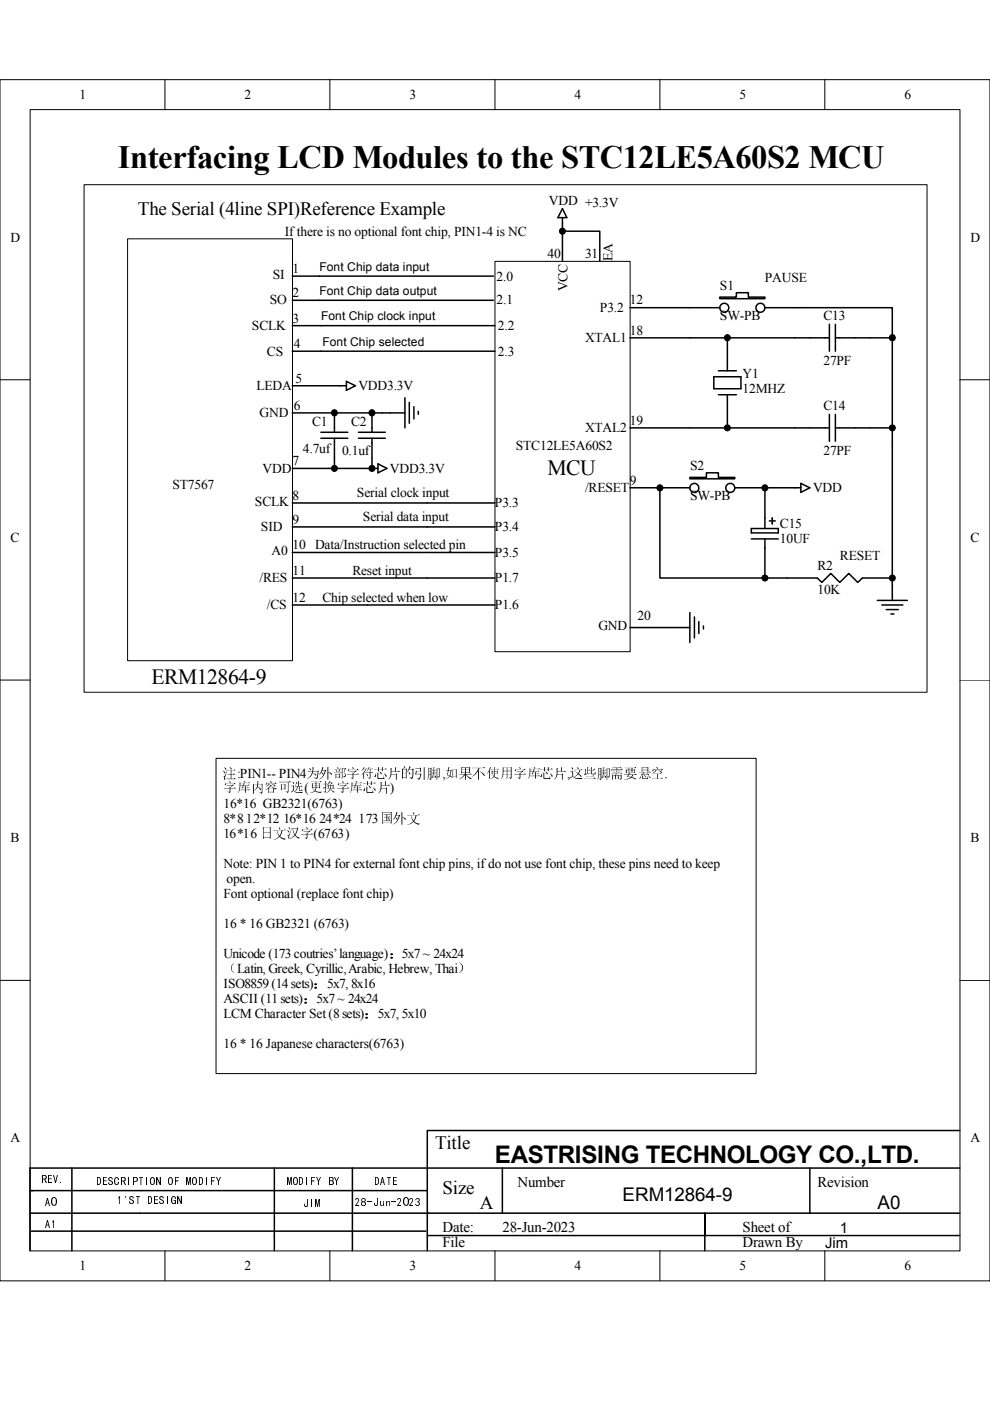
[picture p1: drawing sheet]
<svg xmlns="http://www.w3.org/2000/svg" width="210mm" height="297mm" viewBox="0 0 210 297" stroke-linecap="round" stroke-linejoin="round" font-family="sans-serif">
<defs><g id="words">
<text font-size="6.9" x="25" y="35.6">Interfacing LCD Modules to the STC12LE5A60S2 MCU</text>
<text font-size="5.1" x="104.9" y="246.5">EASTRISING TECHNOLOGY CO.,LTD.</text>
<g font-size="4.6">
<text x="116.1" y="100.7">MCU</text>
<text x="32.1" y="144.9">ERM12864-9</text>
</g>
<g font-size="4">
<text x="29.3" y="45.6">The Serial (4line SPI)Reference Example</text>
<text x="92.2" y="243.5">Title</text>
<text x="93.8" y="253.1">Size</text>
<text x="101.8" y="256.3">A</text>
<text x="132" y="254.7">ERM12864-9</text>
<text x="186.1" y="256.3">A0</text>
</g>
<g font-size="3.2">
<text x="109.7" y="251.7">Number</text>
<text x="173.3" y="251.7">Revision</text>
<text x="93.8" y="261.2">Date:</text>
<text x="106.6" y="261.2">28-Jun-2023</text>
<text x="157.4" y="261.2">Sheet of</text>
<text x="93.8" y="264.4">File</text>
<text x="157.4" y="264.4">Drawn By</text>
</g>
<g font-size="3.1">
<text x="178.1" y="261.3">1</text>
<text x="174.9" y="264.5">Jim</text>
</g>
<g font-size="2.9">
<text x="16.8" y="21">1</text>
<text x="51.9" y="21">2</text>
<text x="86.8" y="21">3</text>
<text x="121.8" y="21">4</text>
<text x="156.8" y="21">5</text>
<text x="191.8" y="21">6</text>
<text x="116.4" y="43.6">VDD +3.3V</text>
<text x="2.2" y="51.2">D</text>
<text x="60.4" y="50">If there is no optional font chip, PIN1-4 is NC</text>
<text x="205.7" y="51.2">D</text>
<text x="57.9" y="59.2">SI</text>
<text x="62" y="57.9">1</text>
<text x="105.3" y="59.5">2.0</text>
<text x="116.1" y="54.7">40</text>
<text x="124" y="54.7">31</text>
<text x="129.8" y="55.4" transform="rotate(-90 129.8 55.4)">EA</text>
<text x="162.2" y="59.8">PAUSE</text>
<text x="57.2" y="64.6">SO</text>
<text x="62" y="63">2</text>
<text x="105.3" y="64.6">2.1</text>
<text x="120.3" y="61.8" transform="rotate(-90 120.3 61.8)">VCC</text>
<text x="133.6" y="64.6">12</text>
<text x="152.7" y="61.4">S1</text>
<text x="53.4" y="70">SCLK</text>
<text x="62" y="68.4">3</text>
<text x="105.6" y="70">2.2</text>
<text x="127.2" y="66.2">P3.2</text>
<text x="133.6" y="71">18</text>
<text x="152.7" y="67.8">SW-PB</text>
<text x="174.6" y="67.8">C13</text>
<text x="56.6" y="75.4">CS</text>
<text x="62.3" y="73.8">4</text>
<text x="105.6" y="75.4">2.3</text>
<text x="124" y="72.5">XTAL1</text>
<text x="174.6" y="77.3">27PF</text>
<text x="54.4" y="82.7">LEDA</text>
<text x="62.7" y="81.1">5</text>
<text x="76" y="82.7">VDD3.3V</text>
<text x="157.4" y="80.2">Y1</text>
<text x="157.4" y="83.4">12MHZ</text>
<text x="55" y="88.4">GND</text>
<text x="62.3" y="86.9">6</text>
<text x="174.6" y="86.9">C14</text>
<text x="66.2" y="90.4">C1</text>
<text x="74.4" y="90.4">C2</text>
<text x="109.4" y="95.5">STC12LE5A60S2</text>
<text x="124" y="91.7">XTAL2</text>
<text x="133.6" y="90">19</text>
<text x="55.7" y="100.2">VDD</text>
<text x="62" y="98.6">7</text>
<text x="64.2" y="96.1">4.7uf</text>
<text x="72.5" y="96.4">0.1uf</text>
<text x="82.7" y="100.2">VDD3.3V</text>
<text x="146.3" y="99.6">S2</text>
<text x="174.6" y="96.4">27PF</text>
<text x="36.6" y="103.7">ST7567</text>
<text x="54.1" y="107.2">SCLK</text>
<text x="62" y="106">8</text>
<text x="75.7" y="105.3">Serial clock input</text>
<text x="104.9" y="107.6">P3.3</text>
<text x="124" y="104.4">/RESET</text>
<text x="133.6" y="102.8">9</text>
<text x="146.3" y="106">SW-PB</text>
<text x="172.4" y="104.4">VDD</text>
<text x="55.3" y="112.6">SID</text>
<text x="62" y="111">9</text>
<text x="77" y="110.4">Serial data input</text>
<text x="104.9" y="112.6">P3.4</text>
<text x="165.4" y="112">C15</text>
<text x="2.2" y="114.9">C</text>
<text x="57.6" y="117.7">A0</text>
<text x="62" y="116.5">10 Data/Instruction selected pin</text>
<text x="104.9" y="118.1">P3.5</text>
<text x="165.4" y="115.2">10UF</text>
<text x="178.1" y="118.7">RESET</text>
<text x="205.7" y="114.9">C</text>
<text x="55" y="123.5">/RES</text>
<text x="62" y="121.9">11</text>
<text x="74.7" y="121.9">Reset input</text>
<text x="104.9" y="123.5">P1.7</text>
<text x="173.3" y="120.9">R2</text>
<text x="56.6" y="129.2">/CS</text>
<text x="62" y="127.6">12</text>
<text x="68.4" y="127.6">Chip selected when low</text>
<text x="104.9" y="129.2">P1.6</text>
<text x="135.2" y="131.4">20</text>
<text x="173.3" y="126">10K</text>
<text x="126.9" y="133.6">GND</text>
<text x="47.4" y="164.8">注:PIN1-- PIN4为为为为为为为为为为,如如如如如为如为为,这这为这这这这.</text>
<text x="47.4" y="171.2">16*16 GB2321(6763)</text>
<text x="47.4" y="168">为如字字字字(更更为如为为)</text>
<text x="2.2" y="178.6">B</text>
<text x="47.4" y="174.4">8*8 12*12 16*16 24*24 173国为国</text>
<text x="47.4" y="177.6">16*16日国日为(6763)</text>
<text x="205.7" y="178.6">B</text>
<text x="47.4" y="183.9">Note: PIN 1 to PIN4 for external font chip pins, ifdo not use font chip, these pins need to keep</text>
<text x="47.4" y="190.3">Font optional (replace font chip)</text>
<text x="48" y="187.2">open.</text>
<text x="47.4" y="196.7">16 * 16 GB2321 (6763)</text>
<text x="47.4" y="203.1">Unicode (173 coutries’ language)：5x7 ~ 24x24</text>
<text x="47.4" y="209.4">ISO8859 (14 sets)：5x7, 8x16</text>
<text x="47.4" y="206.2">（Latin, Greek, Cyrillic, Arabic, Hebrew, Thai）</text>
<text x="47.4" y="215.8">LCM Character Set (8 sets)：5x7, 5x10</text>
<text x="47.4" y="212.6">ASCII (11 sets)：5x7 ~ 24x24</text>
<text x="47.4" y="222.2">16 * 16 Japanese characters(6763)</text>
<text x="2.2" y="242.2">A</text>
<text x="205.7" y="242.2">A</text>
<text x="16.8" y="269.3">1</text>
<text x="51.9" y="269.3">2</text>
<text x="86.8" y="269.3">3</text>
<text x="121.8" y="269.3">4</text>
<text x="156.8" y="269.3">5</text>
<text x="191.8" y="269.3">6</text>
</g>
<g font-size="2.6">
<text x="67.7" y="57.4">Font Chip data input</text>
<text x="67.7" y="62.5">Font Chip data output</text>
<text x="68.1" y="67.9">Font Chip clock input</text>
<text x="68.4" y="73.3">Font Chip selected</text>
<text x="8.6" y="250.8">REV.</text>
<text x="20.4" y="251.2">DESCRIPTION OF MODIFY</text>
<text x="60.7" y="251.2">MODIFY BY</text>
<text x="79.2" y="251.2">DATE</text>
<text x="9.5" y="255.6">A0</text>
<text x="24.8" y="255.3">1'ST DESIGN</text>
<text x="64.2" y="255.9">JIM</text>
<text x="75.4" y="255.6">28-Jun-2023</text>
<text x="9.5" y="260.4">A1</text>
</g>
</g></defs>
<g fill="none" stroke="#000" stroke-width=".21">
<path d="M0 16.9h209.9v254.7h-209.9zM35 16.8v6.4M69.9 16.8v6.4M104.9 16.8v6.4M139.9 16.8v6.4M174.9 16.8v6.4M6.4 23.2h197.1v242h-197.1zM17.8 39.2h178.8v107.6h-178.8zM0 80.5h6.3M203.5 80.5h6.4M0 144.2h6.3M203.5 144.2h6.4"/>
<path d="M0 207.9h6.3M203.5 207.9h6.4M35 265.2v6.3M69.9 265.2v6.3M104.9 265.2v6.3M139.9 265.2v6.3M174.9 265.2v6.3"/>
</g>
<path d="M203.5 239.7h-112.9v25.5M90.6 257.2h112.9M90.6 247.6h112.9M106.5 247.6v9.6M171.7 247.6v9.6M90.6 262h112.9M149.4 262v-4.8v8" fill="none" stroke="#000" stroke-width=".32"/>
<path d="M27.1 50.7h34.9v89.4h-34.9z" fill="#fff"/>
<path d="M27.1 50.6h34.9v89.5h-34.9z" fill="none" stroke="#000" stroke-width=".21"/>
<path d="M62 117.1h28.6M62 106.6h28.6M62 111.7h28.6M62 128.3h15.9M62 122.6h28.6" fill="none" stroke="#000" stroke-width=".32"/>
<path d="M105 55.5h28.6v82.7h-28.6z" fill="#fff"/>
<path d="M104.9 55.4h28.7v82.8h-28.7z" fill="none" stroke="#000" stroke-width=".21"/>
<g fill="none" stroke="#000" stroke-width=".32">
<path d="M119.3 49h7.9v6.4M119.3 44.2l.9 1.9h-1.9zM119.3 46.1v9.3M133.6 65.2h19M133.6 71.6h12.7M162.2 65.2h6.3M62 99.3h7.6M82.7 87.5h3.2M85.9 84.3v6.4M86.8 85.3v4.4M87.8 86.2v2.6M88.7 87.2v.6"/>
<path d="M133.6 90.7h12.7M90.6 106.6h14.3M90.6 111.7h14.3M90.6 117.1h14.3M133.6 103.4h6.3M77.9 128.3h27M90.6 122.6h14.3M133.6 133.1h12.7M146.3 129.9v6.3M147.2 130.8v4.5M148.2 131.8v2.5M149.1 132.7v.6"/>
<path d="M6.3 252.4h84.3M6.3 257.2h84.6M15.2 247.6v17.6M58.2 247.6v17.6M74.7 247.6v17.6M90.6 247.6h-84.3v17.6M6.6 261h83.7"/>
</g>
<path d="M152.6 63h3.5v-.9h2.6v.9h3.5v.3h-9.6z" fill-rule="evenodd" fill="#fff"/>
<g fill="none" stroke="#000" stroke-width=".32">
<path d="M146.3 71.6h29.6M151.3 79.9h5.8v2.5h-5.8zM152.3 78.6h3.8M152.6 63h3.5v-.9h2.6v.9h3.5v.3h-9.6zM154.2 71.6v7M168.5 65.2h20.7v28.7M175.9 68.7v5.8M177.1 71.6h12.1M177.1 68.7v5.8M146.3 90.7h29.6M152.3 83.7h3.8M154.2 83.7v7"/>
<path d="M175.9 87.8v5.8M177.1 87.8v5.8M177.1 90.7h7.3M139.9 103.4h6.4M155.8 103.4h6.4v8.7M159.3 112.1h5.7v.9h-5.7zM159.3 114.3h5.7M162.2 114.3v8.3M163.1 110.4h1.3M163.7 109.8v1.3M186 127.3h6.4M187 128.3h4.4"/>
<path d="M187.9 129.2h2.6M188.9 130.2h.6M189.2 124.1v3.2"/>
<circle cx="153.6" cy="65.3" r=".95"/>
<circle cx="161.2" cy="65.3" r=".95"/>
</g>
<path d="M146.3 101.2h3.5v-1h2.5v1h3.5v.3h-9.5z" fill-rule="evenodd" fill="#fff"/>
<g fill="none" stroke="#000" stroke-width=".32">
<path d="M62 58.5h42.6M62 69h42.9M62 74.5h42.9M62 63.7h42.6M62 87.5h20.7M62 81.8h11.4M68 92.9h5.7M68 91.7h5.7M70.9 87.5v4.2M70.9 92.9v6.4M73.4 80.9l2 .9-2 1zM76 92.9h5.7"/>
<path d="M76 91.7h5.7M78.9 92.9v6.4h-9.3M78.9 87.5v4.2M78.9 99.3h1.2M80.1 98.3l1.9 1-1.9 .9zM184.4 90.7h4.8M189.2 93.9v30.2M139.9 103.4v19.2h33.4l.9 .9 1.9-1.9 2 1.9 1.9-1.9 1.9 1.9 .9-.9h6.4M146.3 101.2h3.5v-1h2.5v1h3.5v.3h-9.5zM162.2 103.4h7.6M169.8 102.5l1.9 .9-1.9 1z"/>
<circle cx="147.2" cy="103.4" r=".95"/>
<circle cx="154.8" cy="103.4" r=".95"/>
</g>
<g fill="#000">
<circle cx="119.2" cy="49" r=".64"/>
<circle cx="154.2" cy="71.6" r=".64"/>
<circle cx="189.2" cy="71.6" r=".64"/>
<circle cx="70.9" cy="87.5" r=".65"/>
<circle cx="70.9" cy="99.3" r=".64"/>
<circle cx="78.9" cy="87.5" r=".65"/>
<circle cx="78.9" cy="99.3" r=".64"/>
<circle cx="154.2" cy="90.7" r=".63"/>
<circle cx="189.2" cy="90.7" r=".63"/>
<circle cx="139.9" cy="103.4" r=".64"/>
<circle cx="162.2" cy="103.4" r=".65"/>
<circle cx="162.2" cy="122.6" r=".64"/>
<circle cx="189.2" cy="122.5" r=".63"/>
</g>
<g fill="none" stroke="#000" stroke-width=".21">
<circle cx="119.2" cy="49" r=".64"/>
<circle cx="154.2" cy="71.6" r=".64"/>
<circle cx="189.2" cy="71.6" r=".64"/>
<circle cx="70.9" cy="87.5" r=".65"/>
<circle cx="70.9" cy="99.3" r=".64"/>
<circle cx="78.9" cy="87.5" r=".65"/>
<circle cx="78.9" cy="99.3" r=".64"/>
<circle cx="154.2" cy="90.7" r=".63"/>
<circle cx="189.2" cy="90.7" r=".63"/>
<circle cx="139.9" cy="103.4" r=".64"/>
<circle cx="162.2" cy="103.4" r=".65"/>
<circle cx="162.2" cy="122.6" r=".64"/>
<circle cx="189.2" cy="122.5" r=".63"/>
</g>
<path d="M45.8 160.8h114.5v66.8h-114.5z" fill="#fff"/>
<path d="M45.8 160.8h114.5v66.8h-114.5z" fill="none" stroke="#000" stroke-width=".21"/>
<use href="#words"/>
</svg>
